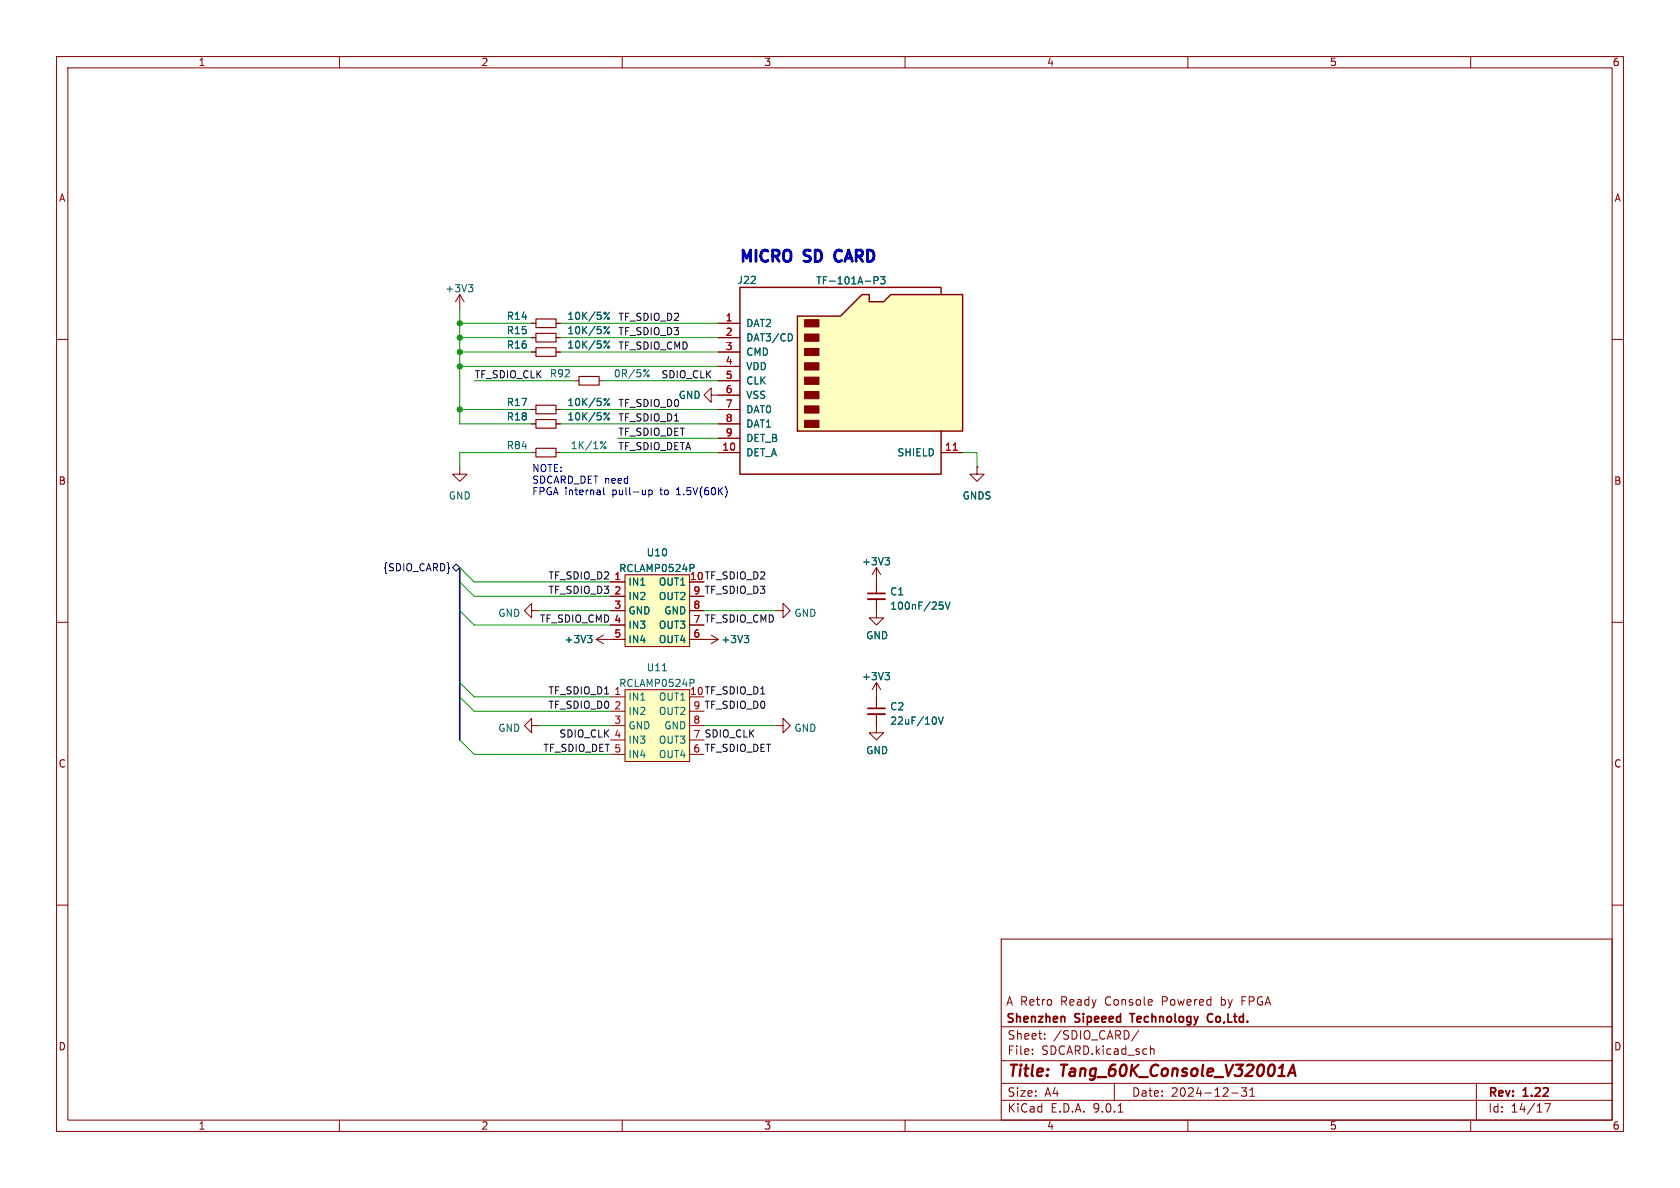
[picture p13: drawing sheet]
<svg xmlns="http://www.w3.org/2000/svg" width="297mm" height="210mm" viewBox="0 0 297 210" stroke-linecap="round" stroke-linejoin="round" font-family="sans-serif">
<defs><g id="words">
<g font-size="2.8" fill="#0000c2">
<text x="130.6" y="46.5">MICRO</text>
<text x="142.5" y="46.5">SD</text>
<text x="149" y="46.5">CARD</text>
</g>
<g font-size="2.8" fill="#840000">
<text x="178" y="190.9">Title:</text>
<text x="187.7" y="190.9">Tang_60K_Console_V32001A</text>
</g>
<g font-size="2.1" fill="#840000">
<text x="177.8" y="178">A Retro</text>
<text x="187.6" y="178">Ready</text>
<text x="195.5" y="178">Console</text>
<text x="205.7" y="178">Powered</text>
<text x="216.3" y="178">by</text>
<text x="220.1" y="178">FPGA</text>
<text x="177.8" y="181.2">Shenzhen</text>
<text x="178" y="184">Sheet:</text>
<text x="186.2" y="184">/SDIO_CARD/</text>
<text x="190.1" y="181.2">Sipeeed</text>
<text x="200.6" y="181.2">Technology</text>
<text x="214.8" y="181.2">Co,Ltd.</text>
<text x="178" y="186.7">File:</text>
<text x="184.1" y="186.7">SDCARD.kicad_sch</text>
<text x="178" y="196.9">KiCad</text>
<text x="178" y="194.1">Size:</text>
<text x="184.7" y="194.1">A4</text>
<text x="185.7" y="196.9">E.D.A.</text>
<text x="193.3" y="196.9">9.0.1</text>
<text x="200" y="194.1">Date:</text>
<text x="207" y="194.1">2024-12-31</text>
<text x="263" y="194.3">Rev:</text>
<text x="263" y="196.9">Id:</text>
<text x="267.1" y="196.9">14/17</text>
<text x="269.4" y="194.3">1.22</text>
</g>
<g font-size="1.8" fill="#840000">
<text x="35" y="11.9">1</text>
<text x="85" y="11.9">2</text>
<text x="135" y="11.9">3</text>
<text x="185" y="11.9">4</text>
<text x="235" y="11.9">5</text>
<text x="285" y="11.9">6</text>
<text x="10.3" y="35.9">A</text>
<text x="285.3" y="35.9">A</text>
<text x="10.3" y="85.9">B</text>
<text x="285.3" y="85.9">B</text>
<text x="121.9" y="102.6">10 TF_SDIO_D2</text>
<text x="10.3" y="135.9">C</text>
<text x="285.3" y="135.9">C</text>
<text x="10.3" y="185.9">D</text>
<text x="285.3" y="185.9">D</text>
<text x="35" y="199.9">1</text>
<text x="85" y="199.9">2</text>
<text x="135" y="199.9">3</text>
<text x="185" y="199.9">4</text>
<text x="235" y="199.9">5</text>
<text x="285" y="199.9">6</text>
</g>
<g font-size="1.8" fill="#006464">
<text x="78.6" y="51.9">+3V3</text>
<text x="130.3" y="50.4">J22</text>
<text x="144.2" y="50.5">TF-101A-P3</text>
<text x="89.5" y="56.7">R14</text>
<text x="89.5" y="59.3">R15</text>
<text x="100.2" y="56.7">10K/5%</text>
<text x="100.2" y="59.3">10K/5%</text>
<text x="131.8" y="58">DAT2</text>
<text x="89.5" y="61.8">R16</text>
<text x="100.2" y="61.8">10K/5%</text>
<text x="131.8" y="60.6">DAT3/CD</text>
<text x="131.8" y="63.1">CMD</text>
<text x="131.8" y="65.6">VDD</text>
<text x="89.5" y="72">R17</text>
<text x="97.1" y="66.9">R92</text>
<text x="100.2" y="72">10K/5%</text>
<text x="108.4" y="66.9">0R/5%</text>
<text x="119.9" y="70.7">GND</text>
<text x="131.8" y="68.2">CLK</text>
<text x="131.8" y="70.7">VSS</text>
<text x="89.5" y="74.5">R18</text>
<text x="100.2" y="74.5">10K/5%</text>
<text x="131.8" y="73.3">DAT0</text>
<text x="131.8" y="75.8">DAT1</text>
<text x="89.5" y="79.6">R84</text>
<text x="100.8" y="79.6">1K/1%</text>
<text x="131.8" y="78.3">DET_B</text>
<text x="131.8" y="80.9">DET_A</text>
<text x="158.6" y="80.9">SHIELD</text>
<text x="79.2" y="88.5">GND</text>
<text x="170.1" y="88.5">GNDS</text>
<text x="109.4" y="101.3">RCLAMP0524P</text>
<text x="114.2" y="98.5">U10</text>
<text x="152.3" y="100.1">+3V3</text>
<text x="111" y="103.7">IN1</text>
<text x="111" y="106.3">IN2</text>
<text x="116.4" y="103.7">OUT1</text>
<text x="116.4" y="106.3">OUT2</text>
<text x="157.3" y="105.4">C1</text>
<text x="157.3" y="108">100nF/25V</text>
<text x="88" y="109.2">GND</text>
<text x="99.7" y="113.9">+3V3</text>
<text x="111" y="108.8">GND</text>
<text x="111" y="111.4">IN3</text>
<text x="111" y="113.9">IN4</text>
<text x="116.4" y="111.4">OUT3</text>
<text x="116.4" y="113.9">OUT4</text>
<text x="117.3" y="108.8">GND</text>
<text x="127.4" y="113.9">+3V3</text>
<text x="140.3" y="109.2">GND</text>
<text x="153" y="113.2">GND</text>
<text x="114.2" y="118.9">U11</text>
<text x="109.4" y="121.6">RCLAMP0524P</text>
<text x="111" y="124.1">IN1</text>
<text x="116.4" y="124.1">OUT1</text>
<text x="152.3" y="120.4">+3V3</text>
<text x="157.3" y="125.8">C2</text>
<text x="88" y="129.6">GND</text>
<text x="111" y="126.6">IN2</text>
<text x="111" y="129.1">GND</text>
<text x="111" y="131.7">IN3</text>
<text x="116.4" y="126.6">OUT2</text>
<text x="116.4" y="131.7">OUT3</text>
<text x="117.3" y="129.1">GND</text>
<text x="140.3" y="129.6">GND</text>
<text x="157.3" y="128.3">22uF/10V</text>
<text x="111" y="134.2">IN4</text>
<text x="116.4" y="134.2">OUT4</text>
<text x="153" y="133.5">GND</text>
</g>
<g font-size="1.8" fill="#0f0f0f">
<text x="109.2" y="59.3">TF_SDIO_D3</text>
<text x="109.2" y="56.8">TF_SDIO_D2</text>
<text x="109.2" y="61.9">TF_SDIO_CMD</text>
<text x="83.8" y="67">TF_SDIO_CLK</text>
<text x="116.8" y="67">SDIO_CLK</text>
<text x="109.2" y="74.6">TF_SDIO_D1</text>
<text x="109.2" y="77.1">TF_SDIO_DET</text>
<text x="109.2" y="72">TF_SDIO_D0</text>
<text x="109.2" y="79.7">TF_SDIO_DETA</text>
<text x="96.9" y="102.5">TF_SDIO_D2</text>
<text x="96.9" y="105.1">TF_SDIO_D3</text>
<text x="122.5" y="105.2">9 TF_SDIO_D3</text>
<text x="95.3" y="110.1">TF_SDIO_CMD 4</text>
<text x="122.5" y="110.2">7 TF_SDIO_CMD</text>
<text x="96.9" y="125.4">TF_SDIO_D0</text>
<text x="96.9" y="122.8">TF_SDIO_D1</text>
<text x="121.9" y="122.9">10 TF_SDIO_D1</text>
<text x="122.5" y="125.5">9 TF_SDIO_D0</text>
<text x="98.8" y="130.5">SDIO_CLK 4</text>
<text x="122.5" y="130.6">7 SDIO_CLK</text>
<text x="96" y="133">TF_SDIO_DET 5</text>
<text x="122.5" y="133.1">6 TF_SDIO_DET</text>
</g>
<g font-size="1.8" fill="#a90000">
<text x="128.2" y="56.9">1</text>
<text x="128.2" y="59.4">2</text>
<text x="128.2" y="62">3</text>
<text x="128.2" y="64.5">4</text>
<text x="128.2" y="67.1">5</text>
<text x="128.2" y="69.6">6</text>
<text x="128.2" y="72.1">7</text>
<text x="128.2" y="74.7">8</text>
<text x="128.2" y="77.2">9</text>
<text x="127.6" y="79.8">10</text>
<text x="167" y="79.8">11</text>
<text x="108.5" y="102.6">1</text>
<text x="108.5" y="105.2">2</text>
<text x="108.5" y="107.7">3</text>
<text x="121.9" y="102.6">10</text>
<text x="122.5" y="107.7">8</text>
<text x="122.5" y="105.2">9</text>
<text x="108.5" y="112.8">5</text>
<text x="108.5" y="110.2">4</text>
<text x="122.5" y="112.8">6</text>
<text x="122.5" y="110.2">7</text>
<text x="108.5" y="122.9">1</text>
<text x="108.5" y="125.5">2</text>
<text x="108.5" y="128">3</text>
<text x="122.5" y="128">8</text>
</g>
<g font-size="1.8" fill="#0000c2">
<text x="94" y="83.7">NOTE:</text>
<text x="94" y="85.7">SDCARD_DET need</text>
<text x="94" y="87.7">FPGA internal</text>
<text x="108.4" y="87.7">pull-up</text>
<text x="117" y="87.7">to</text>
<text x="120.1" y="87.7">1.5V(60K)</text>
</g>
<text font-size="1.8" fill="#000084" x="67.6" y="101.2">{SDIO_CARD}</text>
</g></defs>
<g fill="none" stroke="#840000" stroke-width=".18">
<path d="M10 10h277v190h-277zM12 12h273v186h-273zM60 10v2M110 10v2M160 10v2M210 10v2M260 10v2M81.3 52.1l-.8 1.2M81.3 52.1l.7 1.2M81.3 52.1v2.5M94 57.2h.7M94 59.7h.7"/>
<path d="M98.3 57.2h.8M98.3 59.7h.8M10 60h2M94 62.2h.7M94 74.9h.7M94 72.4h.7M98.3 62.2h.8M98.3 74.9h.8M98.3 72.4h.8M101.6 67.3h.8M105.9 67.3h.8M285 60h2"/>
<path d="M94 80h.7M98.3 80h.8M10 110h2M105.4 113l1.3 .8M105.4 113h2.5M106.7 112.3l-1.3 .7M285 110h2M154.9 123.2v2M154.9 126.2v2.1M10 160h2M177 166h108v32h-108zM285 160h2"/>
<path d="M60 198v2M110 198v2M160 198v2M177 194.5h108M177 191.5h108M177 187.5h108M177 181.5h108M182.5 186.3v.1M182.5 185.5v.1M184.7 183.6v.1M184.7 182.8v.1M197 191.5v3"/>
<path d="M197.7 196.6h.8M201.3 182.1l-1.3 2M203.4 184.9v1.5M203.4 185.5l.2-.1 .4 .1v.9M210 198v2M217.7 193.2h1.2M220.4 192.3l-.5 .6 .4 .1v.7l-.2 .1h-.4l-.2-.1M221 193.8h.8M221 192.7l.4-.4v1.5M260 198v2M261 191.5v6.5M273.1 195.1h1l-.6 1.5"/>
</g>
<path d="M227.7 190.2l.9-2 .4 2M227.9 189.6h1" fill="none" stroke="#840000" stroke-width=".4"/>
<path d="M153.4 125.2h3.1M188.2 179.8v.9M199.7 179.2h.9M214.3 179.3a.74 .74 0 0 0-.9 .5 .74 .74 0 0 0 .5 .9l.4-.1" fill="none" stroke="#840000" stroke-width=".3"/>
<g fill="none" stroke="#006464" stroke-width=".18">
<path d="M82.8 50.3h.8l-.4 .5M83.3 50.8l.3 .2v.3l-.3 .3M106.8 55.2h.2l.1 .2-.1 .2-.2-.1M106.8 57.8l.2-.1 .1 .2-.1 .2-.2-.1M107.7 55.2l-.9 1.3M107.7 57.7l-.9 1.3M106.8 60.3h.2l.1 .2-.1 .1h-.2M106.8 73h.2l.1 .2-.1 .1h-.2M106.8 70.5l.2-.1 .1 .2-.1 .2-.2-.1M107.1 78l-.9 1.3M107.7 60.3l-.9 1.2M107.7 73l-.9 1.2"/>
<path d="M107.7 70.4l-.9 1.3M114.8 65.3l-1 1.3M103.9 112.3h.7l-.4 .5M104.4 112.8l.2 .3v.3l-.2 .2M165.5 127v.8M165.9 126.7l.4 1.3 .4-1.3"/>
<circle cx="107.6" cy="56.3" r=".18"/>
<circle cx="107.6" cy="58.8" r=".18"/>
<circle cx="107" cy="79.1" r=".18"/>
<circle cx="107.6" cy="61.4" r=".18"/>
<circle cx="107.6" cy="74.1" r=".18"/>
<circle cx="107.6" cy="71.5" r=".18"/>
<circle cx="114.6" cy="66.4" r=".18"/>
</g>
<path d="M153.4 126.2h3.1" fill="none" stroke="#840000" stroke-width=".33"/>
<path d="M94.7 56.4h3.6v1.5h-3.6zM94.7 58.9h3.6v1.6h-3.6zM94.7 79.2h3.6v1.6h-3.6zM94.7 61.5h3.6v1.5h-3.6zM94.7 74.2h3.6v1.5h-3.6zM94.7 71.6h3.6v1.6h-3.6zM102.4 66.5h3.5v1.6h-3.5z" fill="none" stroke="#840000" stroke-width=".2"/>
<path d="M110.5 101.6h11.4v12.7h-11.4z" fill="#ffffc2"/>
<g fill="none" stroke="#840000" stroke-width=".18">
<path d="M125.7 69.9v-1.3l-1.2 1.3 1.2 1.2v-1.2h1.3M81.3 82.6v1.2h1.2l-1.2 1.3-1.3-1.3h1.3M94 108v-1.3l-1.3 1.3 1.3 1.2v-1.2h1.2M107.9 102.9h2.6M107.9 105.4h2.6M107.9 108h2.6M107.9 110.5h2.6M107.9 113h2.6M110.5 101.6h11.4v12.7h-11.4zM121.9 105.4h2.6M121.9 108h2.6M121.9 110.5h2.6"/>
<path d="M121.9 113h5.1M125.7 112.3l1.3 .7M127 113l-1.3 .8M137.2 108h1.2v1.2l1.3-1.2-1.3-1.3v1.3M154.9 105.9v3.3h1.3l-1.3 1.3-1.2-1.3h1.2M154.9 100.3v4.6M154.9 100.3l-.7 1.3M154.9 100.3l.8 1.3M154.9 120.7l-.7 1.2M154.9 120.7l.8 1.2M154.9 120.7v2.5"/>
</g>
<path d="M122 99.8h.5l.2 .2-.1 .4h-.6M156.5 98.6h.7l-.4 .5M157 99.1l.2 .2v.3l-.2 .2M131.6 112.3h.8l-.5 .5M132.1 112.8l.3 .3v.3l-.3 .2M156.5 118.9h.7l-.4 .5M157 119.4l.2 .2v.3l-.2 .3M166.1 106.4h.6M166.5 106.9l.2 .3v.3l-.2 .2M167.1 106.4l.4 1.3 .5-1.3" fill="none" stroke="#006464" stroke-width=".18"/>
<path d="M153.4 104.9h3.1" fill="none" stroke="#840000" stroke-width=".3"/>
<path d="M153.4 105.9h3.1" fill="none" stroke="#840000" stroke-width=".33"/>
<path d="M110.5 121.9h11.4v12.7h-11.4z" fill="#ffffc2"/>
<g fill="none" stroke="#840000" stroke-width=".18">
<path d="M172.7 82.6v1.2h1.3l-1.3 1.3-1.3-1.3h1.3M172.7 82.6h.1M94 128.3v-1.3l-1.3 1.3 1.3 1.2v-1.2h1.2M107.9 123.2h2.6M107.9 125.7h2.6M107.9 128.3h2.6M107.9 130.8h2.6M107.9 133.4h2.6M110.5 121.9h11.4v12.7h-11.4zM121.9 125.7h2.6M121.9 128.3h2.6M121.9 130.8h2.6"/>
<path d="M121.9 133.4h2.6M137.2 128.3h1.2v1.2l1.3-1.2-1.3-1.3v1.3M154.9 128.3v1.2h1.3l-1.3 1.3-1.2-1.3h1.2"/>
</g>
<path d="M117.1 118.6h.7M122 120.1h.5l.2 .2-.1 .4-.6 .1" fill="none" stroke="#006464" stroke-width=".18"/>
<path d="M141 55.9h7.6l3.8-3.8h1.3v1.2h2.5l1.3-1.2h12.7v24.1h-29.2z" fill="#ffffc2"/>
<path d="M141 55.9h7.6l3.8-3.8h1.3v1.2h2.5l1.3-1.2h12.7v24.1h-29.2zM166.4 52.1v-1.3h-35.6v33h35.6v-7.6" fill="none" stroke="#840000" stroke-width=".25"/>
<g fill="#840000" stroke="#840000" stroke-width=".18">
<path d="M142.2 56.5h2.6v1.3h-2.6z"/>
<path d="M142.2 59.1h2.6v1.2h-2.6z"/>
<path d="M142.2 61.6h2.6v1.3h-2.6z"/>
<path d="M142.2 64.1h2.6v1.3h-2.6z"/>
<path d="M142.2 66.7h2.6v1.2h-2.6z"/>
<path d="M142.2 69.2h2.6v1.3h-2.6z"/>
<path d="M142.2 71.8h2.6v1.2h-2.6z"/>
<path d="M142.2 74.3h2.6v1.3h-2.6z"/>
</g>
<g fill="none" stroke="#840000" stroke-width=".18">
<path d="M94 57.2h.7M94 59.7h.7M98.3 57.2h.8M98.3 59.7h.8M127 57.2h3.8M127 59.7h3.8M94 62.2h.7M94 72.4h.7M94 74.9h.7M98.3 62.2h.8M98.3 72.4h.8M98.3 74.9h.8"/>
<path d="M127 62.2h3.8M127 64.8h3.8M127 67.3h3.8M127 69.9h3.8M127 72.4h3.8M127 74.9h3.8M127 77.5h3.8M127 80h3.8M166.4 80h3.8M172.7 82.6h.1M107.9 102.9h2.6M107.9 105.4h2.6"/>
<path d="M107.9 108h2.6M107.9 110.5h2.6M107.9 113h2.6M121.9 105.4h2.6M121.9 108h2.6M121.9 110.5h2.6M121.9 113h2.6M154.9 102.9v2M154.9 105.9v2.1M154.9 123.2v2M154.9 126.2v2.1"/>
</g>
<g fill="none" stroke="#006464" stroke-width=".18">
<path d="M106.8 55.2h.2l.1 .2-.1 .2-.2-.1M106.8 57.8l.2-.1 .1 .2-.1 .2-.2-.1M107.7 55.2l-.9 1.3M107.7 57.7l-.9 1.3M139.8 59.1l.3 .4-.3 .7M154.5 49.6l.6-.1 .1-.2v-.3l-.7-.1v1.3M155.7 48.9h.8l-.5 .5 .4 .1v.6l-.2 .1-.5-.1M106.8 60.3h.2l.1 .2-.1 .1h-.2M106.8 73h.2l.1 .2-.1 .1h-.2M106.8 70.5l.2-.1 .1 .2-.1 .2-.2-.1M107.7 60.3l-.9 1.2M107.7 73l-.9 1.2"/>
<path d="M107.7 70.4l-.9 1.3M122 99.8h.5l.2 .2-.1 .4h-.6M156.5 98.6h.7l-.4 .5M157 99.1l.2 .2v.3l-.2 .2M103.9 112.3h.7l-.4 .5M104.4 112.8l.2 .3v.3l-.2 .2M131.6 112.3h.8l-.5 .5M132.1 112.8l.3 .3v.3l-.3 .2M156.5 118.9h.7l-.4 .5M157 119.4l.2 .2v.3l-.2 .3M166.1 106.4h.6M166.5 106.9l.2 .3v.3l-.2 .2"/>
<path d="M167.1 106.4l.4 1.3 .5-1.3M165.5 127v.8M165.9 126.7l.4 1.3 .4-1.3"/>
<circle cx="107.6" cy="56.3" r=".18"/>
<circle cx="107.6" cy="58.8" r=".18"/>
<circle cx="107.6" cy="61.4" r=".18"/>
<circle cx="107.6" cy="74.1" r=".18"/>
<circle cx="107.6" cy="71.5" r=".18"/>
</g>
<path d="M168.5 79.6h.7" fill="none" stroke="#a90000" stroke-width=".18"/>
<path d="M80 100.3l.6-.6 .7 .6-.7 .7z" fill="none" stroke="#000084" stroke-width=".18"/>
<path d="M81.3 100.3v30.5" fill="none" stroke="#000084" stroke-width=".3"/>
<g fill="none" stroke="#009600" stroke-width=".18">
<path d="M81.3 59.7h12.7M81.3 54.6v20.3h12.7M81.3 57.2h12.7M99.1 59.7h27.9M99.1 57.2h27.9M81.3 62.2h12.7M81.3 64.8h45.7M81.3 72.4h12.7M83.8 67.3h17.8M99.1 62.2h27.9M99.1 72.4h27.9M99.1 74.9h27.9"/>
<path d="M106.7 67.3h20.3M109.2 77.5h17.8M94 80h-12.7v2.6M99.1 80h27.9M170.2 80h2.5v2.6M81.3 102.9l2.5 2.5h24.1M81.3 100.3l2.5 2.6h24.1M81.3 108l2.5 2.5h24.1M95.2 108h12.7M124.5 108h12.7M81.3 130.8l2.5 2.6h24.1M81.3 120.7l2.5 2.5h24.1"/>
<path d="M81.3 123.2l2.5 2.5h24.1M95.2 128.3h12.7M124.5 128.3h12.7"/>
</g>
<path d="M148.2 44.2a1.08 1.08 0 0 0-.7 1 1.08 1.08 0 0 0 .7 1" fill="none" stroke="#0000c2" stroke-width=".5"/>
<path d="M106.7 86.2v1.1l.2 .2M114.7 86.6v1.3M114.7 86.7l.4-.1 .2 .3-.1 .5h-.5M119.6 87.5h.7M119.7 86.5l-.1 .1M128.5 86.6v.8" fill="none" stroke="#0000c2" stroke-width=".18"/>
<g fill="#009600" stroke="#009600" stroke-width=".18">
<circle cx="81.3" cy="59.7" r=".46"/>
<circle cx="81.3" cy="57.2" r=".46"/>
<circle cx="81.3" cy="72.4" r=".46"/>
<circle cx="81.3" cy="62.2" r=".46"/>
<circle cx="81.3" cy="64.8" r=".46"/>
</g>
<use href="#words"/>
</svg>
